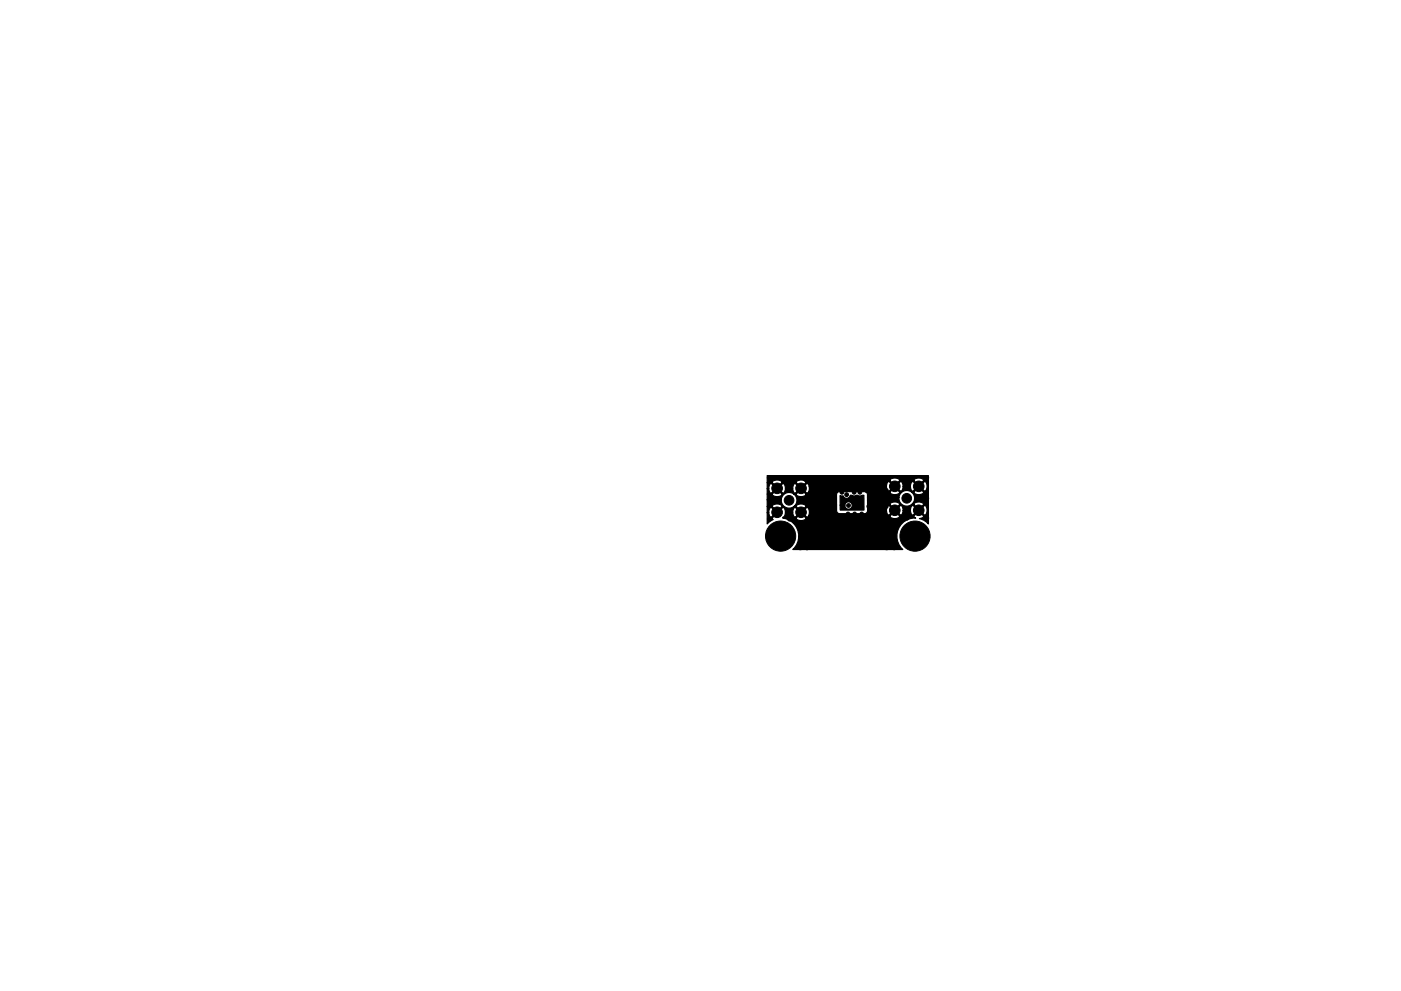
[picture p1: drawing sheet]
<svg xmlns="http://www.w3.org/2000/svg" width="297mm" height="210mm" viewBox="0 0 297 210" stroke-linecap="round" stroke-linejoin="round" font-family="sans-serif">
<g fill="#000" stroke="#000" stroke-width=".21">
<circle cx="163.1" cy="101.3" r=".4"/>
<circle cx="163.1" cy="106.1" r=".4"/>
<circle cx="163.1" cy="110.1" r=".4"/>
<circle cx="163.1" cy="113.7" r=".4"/>
<circle cx="163.8" cy="112" r=".4"/>
<circle cx="163.8" cy="115.4" r=".4"/>
<circle cx="164.8" cy="103.6" r="1.12"/>
<circle cx="164.8" cy="108.7" r="1.12"/>
<circle cx="165.5" cy="113.7" r="3.2"/>
<circle cx="165.5" cy="116.1" r=".4"/>
<circle cx="165.5" cy="111.3" r=".4"/>
<circle cx="167.2" cy="112" r=".4"/>
<circle cx="167.2" cy="115.4" r=".4"/>
<circle cx="167.3" cy="106.1" r="1.02"/>
<circle cx="167.4" cy="102.7" r=".4"/>
<circle cx="167.4" cy="110.1" r=".4"/>
<circle cx="167.9" cy="113.7" r=".4"/>
<circle cx="169.7" cy="111.8" r=".4"/>
<circle cx="169.7" cy="113.9" r=".4"/>
<circle cx="169.7" cy="116.2" r=".4"/>
<circle cx="169.8" cy="103.6" r="1.12"/>
<circle cx="169.8" cy="108.7" r="1.12"/>
<circle cx="171.1" cy="111.8" r=".4"/>
<circle cx="171.1" cy="113.9" r=".4"/>
<circle cx="171.1" cy="116.2" r=".4"/>
<circle cx="171.4" cy="101.3" r=".4"/>
<circle cx="171.7" cy="104.6" r=".4"/>
<circle cx="171.7" cy="107.4" r=".4"/>
<circle cx="173.1" cy="111.8" r=".4"/>
<circle cx="174.3" cy="110.3" r=".4"/>
<circle cx="174.3" cy="103.7" r=".4"/>
<circle cx="174.3" cy="111.8" r=".4"/>
<circle cx="174.3" cy="104.9" r=".4"/>
<circle cx="174.3" cy="107.4" r=".4"/>
<circle cx="174.3" cy="113.9" r=".4"/>
<circle cx="174.3" cy="108.8" r=".4"/>
<circle cx="175.7" cy="104.7" r=".4"/>
<circle cx="176.8" cy="111.8" r=".4"/>
<circle cx="176.9" cy="109" r=".4"/>
<circle cx="176.9" cy="102.6" r=".4"/>
<circle cx="176.9" cy="103.7" r=".4"/>
<circle cx="176.9" cy="107.4" r=".4"/>
<circle cx="176.9" cy="113.9" r=".4"/>
<circle cx="176.9" cy="115.2" r=".4"/>
<circle cx="178.5" cy="104.4" r=".4"/>
<circle cx="178.7" cy="107.2" r=".4"/>
<circle cx="179.5" cy="104.9" r=".4"/>
<circle cx="179.8" cy="109" r=".4"/>
<circle cx="179.9" cy="103.7" r=".4"/>
<circle cx="179.9" cy="107.2" r=".4"/>
<circle cx="179.9" cy="111.8" r=".4"/>
<circle cx="179.9" cy="113.9" r=".4"/>
<circle cx="181.1" cy="104.4" r=".4"/>
<circle cx="181.2" cy="109" r=".4"/>
<circle cx="182.3" cy="104.4" r=".4"/>
<circle cx="182.5" cy="107.6" r=".4"/>
<circle cx="182.7" cy="109" r=".4"/>
<circle cx="182.7" cy="111.4" r=".4"/>
<circle cx="182.9" cy="103.7" r=".4"/>
<circle cx="182.9" cy="102.6" r=".4"/>
<circle cx="182.9" cy="113.9" r=".4"/>
<circle cx="182.9" cy="115.2" r=".4"/>
<circle cx="183.9" cy="104" r=".4"/>
<circle cx="184.2" cy="107.4" r=".4"/>
<circle cx="185.5" cy="103.7" r=".4"/>
<circle cx="185.5" cy="110.3" r=".4"/>
<circle cx="185.5" cy="111.4" r=".4"/>
<circle cx="185.5" cy="108.8" r=".4"/>
<circle cx="185.5" cy="107.4" r=".4"/>
<circle cx="185.5" cy="113.9" r=".4"/>
<circle cx="186.7" cy="111.4" r=".4"/>
<circle cx="187.9" cy="104" r=".4"/>
<circle cx="187.9" cy="107.4" r=".4"/>
<circle cx="188" cy="114.3" r=".4"/>
<circle cx="188" cy="116.2" r=".4"/>
<circle cx="188" cy="111.4" r=".4"/>
<circle cx="188.2" cy="101.3" r=".4"/>
<circle cx="189.6" cy="116.2" r=".4"/>
<circle cx="189.7" cy="103.2" r="1.12"/>
<circle cx="189.7" cy="108.3" r="1.12"/>
<circle cx="190.3" cy="111.4" r=".4"/>
<circle cx="191.6" cy="113.7" r=".4"/>
<circle cx="192.2" cy="105.7" r="1.03"/>
<circle cx="192.3" cy="109.9" r=".4"/>
<circle cx="192.3" cy="102.2" r=".4"/>
<circle cx="192.3" cy="112.1" r=".4"/>
<circle cx="192.3" cy="115.4" r=".4"/>
<circle cx="194" cy="113.7" r="3.2"/>
<circle cx="194" cy="111.3" r=".4"/>
<circle cx="194" cy="116.1" r=".4"/>
<circle cx="194.8" cy="103.2" r="1.12"/>
<circle cx="194.8" cy="108.3" r="1.12"/>
<circle cx="195.7" cy="112.1" r=".4"/>
<circle cx="195.7" cy="115.4" r=".4"/>
<circle cx="196.4" cy="113.7" r=".4"/>
<circle cx="196.5" cy="101.3" r=".4"/>
<circle cx="196.5" cy="105.7" r=".4"/>
<circle cx="196.5" cy="109.9" r=".4"/>
</g>
<path d="M178.1 105.1l.7 .1a.78 .78 0 0 0 .8 .5 .78 .78 0 0 0 .7-.6l.7 .1 .6-.1 .6 .1 1-.1v3.1h-5.1v-1h1a.78 .78 0 0 0 1.1 .8 .78 .78 0 0 0 .2-1.3 .78 .78 0 0 0-1.3 .3v.2h-1zM162.7 100.9h34.1v10.3a3.5 3.5 0 0 0-1.9-1.2 .88 .88 0 0 0 .9-.5l-1-1.1-1.1 1.1 .2 .3 .3 .1a3.8 3.8 0 0 0-3.8 2.4 3.8 3.8 0 0 0 1 4.3h-23.3l.4-.4a3.8 3.8 0 0 0-2.5-6.3h2.8a1.27 1.27 0 0 0 2.1 0l-1.1-1-1 1h-2.8v-.2l.3-.1 .1-.3 .1-.6h1.6a.92 .92 0 0 0 .5 1l1.1-1h.3l1.1 1 .3-.2h17.3a1.28 1.28 0 0 0 2.1 0l-1.1-1.1-1 1.1h-17.3l.2-.9a.92 .92 0 0 0-.5-1l-1.1 1.1h-.3l-1.1-1.1-.3 .2-.1 .3-.1 .6h-1.6l-.1-.7-.4-.4-2.3 2.3 .2 .3-1.2 1v-2.5h.3l.3 .9 .2 .1 1.1-1-1.1-1.1-.2 .2-.2 .3-.1 .6h-.3v-1.2h1l1.1 1 1-1a1.27 1.27 0 0 0-2.1 0h-1v-1.5h2.9v.3a1.66 1.66 0 0 0 2.7 1.2h.5l1 1 1.1-1-.1-.3-.3-.2-.7-.1-.9 .3-.1 .3h-.5a1.66 1.66 0 0 0 0-2.7h.5l.1 .3 .3 .2 .7 .1 .7-.2 .2-.2h6.6v3.4l.3 .5 5.6 .1a.64 .64 0 0 0 .6-.7h4l.3 .9 .3 .1 1-1h.4l1 1a.98 .98 0 0 0 .6-1h1.5l.3 .9 .3 .1 1-1h.4l1 1a1.28 1.28 0 0 0 0-2.1l-1 1.1h-.4l-1-1.1-.3 .1-.2 .3-.1 .7h-1.5l-.2-.8-.4-.3-1 1.1h-.4l-1-1.1a1.04 1.04 0 0 0-.6 1.1h-4v-1.3h4.8l1 1.1 1.1-1.1-.2-.2-.9-.3-.9 .3-.1 .2h-4.8v-1.4h6.7a1.66 1.66 0 0 0 .8 1.6 1.66 1.66 0 0 0 1.9-.2h.4l1.1 1.1 1-1.1-.1-.2-.3-.2-.7-.1-.8 .3-.2 .2h-.4a1.66 1.66 0 0 0 0-2.6h.4l.2 .3 .3 .1 .6 .2 .9-.3 .1-.3-1-1-1.1 1h-.4a1.66 1.66 0 0 0-2.7 1.2h-6.7v-.8l-.3-.4h5.1l.1 .3 .3 .1 .7 .2 .8-.3 .2-.3-1.1-1-1 1-10.7-.1a.63 .63 0 0 0-.6 .7h-6.6l.1-.2-1.1-1-1 1-.7-.1a1.67 1.67 0 0 0-2.5 1.3h-2.9v-1.2h1l.1 .3 .3 .2 .7 .1 .9-.3 .1-.3-1-1-1.1 1h-1v-1.1h.3a.92 .92 0 0 0 .5 1l1.1-1.1h.3l1.1 1.1 .3-.2 .2-.8h1.6a.92 .92 0 0 0 .5 1l1.1-1.1h.3l1.1 1.1 .2-.2 .3-.6v-.7h16.3l.3 .9 .3 .1 1-1h.4l1 1a.98 .98 0 0 0 .6-1h1.5l.3 .9 .3 .1 1-1h.4l1 1a1.28 1.28 0 0 0 0-2.1l-1 1.1h-.4l-1-1.1-.3 .1-.2 .4-.1 .6h-1.5l-.2-.7-.4-.4-1 1.1h-.4l-1-1.1a1.04 1.04 0 0 0-.6 1.1h-16.3l-.3-.5-.2-.1-1.1 1h-.3l-1.1-1a1.04 1.04 0 0 0-.5 1.1h-1.6v-.1a.92 .92 0 0 0-.5-1l-1.1 1h-.3l-1.1-1-.2 .1-.2 .3-.1 .7h-.3v-1.3h1l1.1 1 1-1h3l1 1 1.1-1-.1-.3-.3-.1h18.2l1 1 1.1-1h2.9l1.1 1 1-1-.1-.3-.3-.2-.7-.1-.8 .3-.2 .3h-2.9a1.28 1.28 0 0 0-2.1 0h-18.2l-.7-.2a.92 .92 0 0 0-1 .6h-3l-.1-.3-.3-.1-.7-.2-.9 .3-.1 .3h-1z" fill="#000" stroke="#000" stroke-width=".25"/>
</svg>
